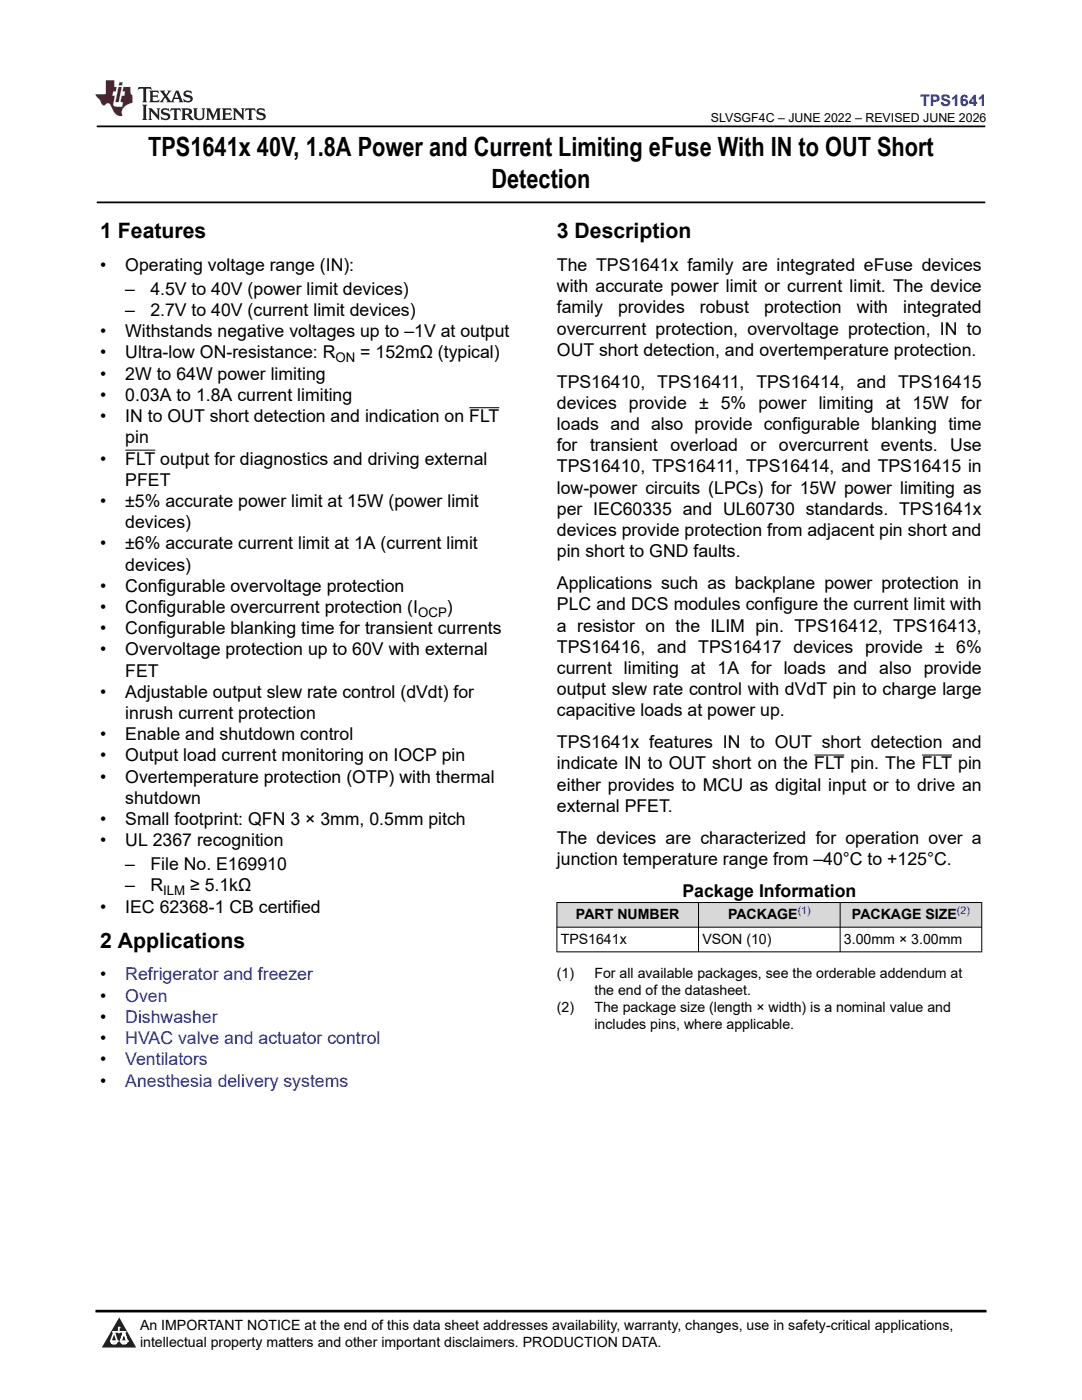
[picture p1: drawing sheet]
<svg xmlns="http://www.w3.org/2000/svg" width="216mm" height="279mm" viewBox="0 0 216 279" stroke-linecap="round" stroke-linejoin="round" font-family="sans-serif">
<defs><g id="words">
<g font-size="5.3">
<text x="29.6" y="31.2">TPS1641x 40V, 1.8A Power and Current Limiting eFuse With IN to OUT Short</text>
<text x="98.1" y="37.5">Detection</text>
</g>
<g font-size="4.2">
<text x="20" y="47.5">1 Features</text>
<text x="111.1" y="47.5">3 Description</text>
<text x="20" y="189.1">2 Applications</text>
</g>
<g font-size="3.5">
<text x="20" y="54.1">•</text>
<text x="25" y="54.1">Operating voltage range (IN):</text>
<text x="25" y="58.8">–</text>
<text x="30" y="58.8">4.5V to 40V (power limit devices)</text>
<text x="111.1" y="54.1">The TPS1641x family are integrated eFuse devices</text>
<text x="111.1" y="58.3">with accurate power limit or current limit. The device</text>
<text x="25" y="63.1">–</text>
<text x="30" y="63.1">2.7V to 40V (current limit devices)</text>
<text x="111.1" y="62.5">family</text>
<text x="123.3" y="62.5">provides</text>
<text x="139.7" y="62.5">robust</text>
<text x="152.5" y="62.5">protection</text>
<text x="170.9" y="62.5">with</text>
<text x="180.2" y="62.5">integrated</text>
<text x="20" y="67.3">•</text>
<text x="20" y="71.5">•</text>
<text x="25" y="67.3">Withstands negative voltages up to –1V at output</text>
<text x="25" y="71.5">Ultra-low ON-resistance: R</text>
<text x="71.9" y="71.5">= 152mΩ (typical)</text>
<text x="111.1" y="66.8">overcurrent protection, overvoltage protection, IN to</text>
<text x="111.1" y="71">OUT short detection, and overtemperature protection.</text>
<text x="20" y="75.8">•</text>
<text x="25" y="75.8">2W to 64W power limiting</text>
<text x="111.1" y="77.4">TPS16410, TPS16411, TPS16414, and TPS16415</text>
<text x="20" y="80">•</text>
<text x="25" y="80">0.03A to 1.8A current limiting</text>
<text x="111.1" y="81.6">devices provide ± 5% power limiting at 15W for</text>
<text x="20" y="84.2">•</text>
<text x="25" y="88.5">pin</text>
<text x="25" y="84.2">IN to OUT short detection and indication on FLT</text>
<text x="111.1" y="85.8">loads and also provide configurable blanking time</text>
<text x="20" y="92.7">•</text>
<text x="25" y="92.7">FLT output for diagnostics and driving external</text>
<text x="111.1" y="90.1">for transient</text>
<text x="111.1" y="94.3">TPS16410, TPS16411, TPS16414, and TPS16415 in</text>
<text x="133.8" y="90.1">overload</text>
<text x="149.8" y="90.1">or overcurrent</text>
<text x="175.7" y="90.1">events.</text>
<text x="189.6" y="90.1">Use</text>
<text x="20" y="101.2">•</text>
<text x="25" y="96.9">PFET</text>
<text x="25" y="101.2">±5% accurate power limit at 15W (power limit</text>
<text x="111.1" y="98.5">low-power circuits (LPCs) for 15W power limiting as</text>
<text x="25" y="105.4">devices)</text>
<text x="111.1" y="107">devices provide protection from adjacent pin short and</text>
<text x="111.1" y="102.8">per IEC60335 and UL60730 standards. TPS1641x</text>
<text x="20" y="109.6">•</text>
<text x="25" y="109.6">±6% accurate current limit at 1A (current limit</text>
<text x="25" y="113.9">devices)</text>
<text x="111.1" y="111.2">pin short to GND faults.</text>
<text x="20" y="118.1">•</text>
<text x="25" y="118.1">Configurable overvoltage protection</text>
<text x="111.1" y="117.6">Applications such as backplane power protection in</text>
<text x="20" y="122.3">•</text>
<text x="25" y="122.3">Configurable overcurrent protection (I</text>
<text x="89.2" y="122.3">)</text>
<text x="111.1" y="121.8">PLC and DCS modules configure the current limit with</text>
<text x="20" y="126.6">•</text>
<text x="20" y="130.8">•</text>
<text x="25" y="126.6">Configurable blanking time for transient currents</text>
<text x="25" y="130.8">Overvoltage protection up to 60V with external</text>
<text x="111.1" y="126">a resistor on the ILIM pin. TPS16412, TPS16413,</text>
<text x="111.1" y="130.3">TPS16416, and TPS16417 devices provide ± 6%</text>
<text x="25" y="135">FET</text>
<text x="111.1" y="134.5">current limiting at 1A for loads and also provide</text>
<text x="20" y="139.3">•</text>
<text x="25" y="139.3">Adjustable output slew rate control (dVdt) for</text>
<text x="25" y="143.5">inrush current protection</text>
<text x="111.1" y="138.7">output slew rate control with dVdT pin to charge large</text>
<text x="111.1" y="143">capacitive loads at power up.</text>
<text x="20" y="147.7">•</text>
<text x="25" y="147.7">Enable and shutdown control</text>
<text x="111.1" y="149.3">TPS1641x features IN to OUT short detection and</text>
<text x="20" y="152">•</text>
<text x="25" y="152">Output load current monitoring on IOCP pin</text>
<text x="111.1" y="153.6">indicate IN to OUT short on the FLT pin. The FLT pin</text>
<text x="20" y="156.2">•</text>
<text x="25" y="156.2">Overtemperature protection (OTP) with thermal</text>
<text x="25" y="160.4">shutdown</text>
<text x="111.1" y="157.8">either provides to MCU as digital input or to drive an</text>
<text x="20" y="164.7">•</text>
<text x="25" y="164.7">Small footprint: QFN 3 × 3mm, 0.5mm pitch</text>
<text x="111.1" y="162">external PFET.</text>
<text x="20" y="168.9">•</text>
<text x="25" y="168.9">UL 2367 recognition</text>
<text x="25" y="173.7">–</text>
<text x="30" y="173.7">File No. E169910</text>
<text x="111.1" y="168.4">The devices are characterized for operation over a</text>
<text x="111.1" y="172.6">junction temperature range from –40°C to +125°C.</text>
<text x="25" y="177.9">–</text>
<text x="30" y="177.9">R</text>
<text x="37.9" y="177.9">≥ 5.1kΩ</text>
<text x="136.2" y="179">Package Information</text>
<text x="20" y="182.1">•</text>
<text x="25" y="182.1">IEC 62368-1 CB certified</text>
<text x="20" y="195.7">•</text>
<text x="20" y="199.9">•</text>
<text x="20" y="204.1">•</text>
<text x="20" y="208.4">•</text>
<text x="20" y="212.6">•</text>
<text x="20" y="216.8">•</text>
</g>
<g font-size="3.5" fill="#00f">
<text x="25" y="195.7">Refrigerator and freezer</text>
<text x="25" y="199.9">Oven</text>
<text x="25" y="204.1">Dishwasher</text>
<text x="25" y="208.4">HVAC valve and actuator control</text>
<text x="25" y="212.6">Ventilators</text>
<text x="25" y="216.8">Anesthesia delivery systems</text>
</g>
<text font-size="3.2" fill="#00f" x="183.6" y="21.1">TPS1641</text>
<g font-size="2.8">
<text x="114.9" y="183.4">PART NUMBER</text>
<text x="145.3" y="183.4">PACKAGE</text>
<text x="170" y="183.4">PACKAGE SIZE</text>
<text x="111.9" y="188.3">TPS1641x</text>
<text x="140.2" y="188.3">VSON (10)</text>
<text x="168.4" y="188.3">3.00mm × 3.00mm</text>
<text x="111.1" y="195.1">(1)</text>
<text x="118.6" y="195.1">For all available packages, see the orderable addendum at</text>
<text x="111.1" y="201.9">(2)</text>
<text x="118.6" y="198.5">the end of the datasheet.</text>
<text x="118.6" y="201.9">The package size (length × width) is a nominal value and</text>
<text x="118.6" y="205.3">includes pins, where applicable.</text>
<text x="27.9" y="265.5">An IMPORTANT NOTICE at the end of this data sheet addresses availability, warranty, changes, use in safety-critical applications,</text>
<text x="27.9" y="268.9">intellectual property matters and other important disclaimers. PRODUCTION DATA.</text>
</g>
<g font-size="2.6">
<text x="66.9" y="72.2">ON</text>
<text x="83.4" y="123">OCP</text>
<text x="32.5" y="178.6">ILM</text>
</g>
<text font-size="2.5" x="141.9" y="24.3">SLVSGF4C – JUNE 2022 – REVISED JUNE 2026</text>
<g font-size="2.1" fill="#00f">
<text x="159.2" y="182.5">(1)</text>
<text x="191" y="182.5">(2)</text>
</g>
</g></defs>
<path d="M19.3 25.2h177.3M19.3 40.4h177.3" fill="none" stroke="#000" stroke-width=".35"/>
<path d="M25 89.8h6M93.6 81.4h6M162.5 150.7h6M184 150.7h6" fill="none" stroke="#000" stroke-width=".2"/>
<g fill="#d8d8d8">
<path d="M111.1 180.1h84.8v4.9h-84.8z" fill-rule="evenodd"/>
<path d="M111.2 180.2h28.1v4.8h-28.1z" fill-rule="evenodd"/>
<path d="M139.4 180.2h28.2v4.8h-28.2z" fill-rule="evenodd"/>
<path d="M167.7 180.2h28.1v4.8h-28.1z" fill-rule="evenodd"/>
</g>
<path d="M111.1 180.1h84.9M111.1 185h84.9M111.1 190h84.9M111.1 180.1v9.9M139.4 180.1v9.9M167.6 180.1v9.9M195.9 180.1v9.9" fill="none" stroke="#000" stroke-width=".2"/>
<path d="M0 0h215.9v23.8h-215.9z" fill-rule="evenodd" fill="#fff"/>
<path d="M27.7 17.4l-.2 .6 .5-.3h.6v.2v2.1l-.2 .4h1l-.2-.4v-2.1v-.2h.5l.5 .3-.1-.6zM29.8 18.1l.2 .4v1.5l-.2 .4h1.9l.1-.6a1.08 1.08 0 0 1-1.3 .2v-.7h.6l.4 .2v-.6l-.4 .2h-.6v-.6l.2-.1a1 1 0 0 1 1 .2l-.1-.5zM31.8 18.1l1 1.1-1 1.2h.9l-.2-.2 .4-.7 .5 .7-.2 .2h1.6l-.2-.2 .1-.4h1l.1 .4-.1 .2h.9l-.2-.3-.8-2h-.5l-1 2.2-.8-1.1 .9-1.1h-.8l.2 .2-.5 .7-.3-.7 .1-.2zM35.2 18.5l.4 1h-.8zM36.8 18.2a.65 .65 0 0 0-.2 .8 .65 .65 0 0 0 .6 .4l.7 .2 .1 .2a.79 .79 0 0 1-.7 .4 .79 .79 0 0 1-.7-.5l.1 .7 .2-.1a.93 .93 0 0 0 1.1 .1 .93 .93 0 0 0 .4-1 1.46 1.46 0 0 0-1.2-.6l-.1-.3a1.09 1.09 0 0 1 1.2 .2l-.2-.6-.1 .1-.6-.2zM28.4 20.9l.2 .4v2.3l-.2 .3h1l-.2-.3v-2.3l.2-.4zM29.6 21.6l.2 .4v1.6l-.2 .3h.8l-.3-.3v-1.4l1.7 1.8v-2l.2-.4h-.8l.2 .2 .1 1.1-1.2-1.3zM32.3 21.8a.65 .65 0 0 0-.2 .7 .65 .65 0 0 0 .7 .4l.6 .2 .1 .2a.79 .79 0 0 1-.7 .4 .79 .79 0 0 1-.7-.5l.1 .7 .2-.1a.93 .93 0 0 0 1.1 .1 .93 .93 0 0 0 .4-.9 1.46 1.46 0 0 0-1.2-.6l-.1-.4a1.09 1.09 0 0 1 1.2 .2l-.2-.6-.1 .1-.6-.1zM34.1 21.6l-.1 .7a.63 .63 0 0 1 .7-.4l.1 1.7-.3 .3h1l-.2-.3v-1.7a.66 .66 0 0 1 .8 .4l-.1-.7zM36.2 21.6l.2 .4v1.6l-.2 .3h.9l-.2-.2v-.7h.5l.1 .2a.79 .79 0 0 0 1.2 .6l-1-.9a.61 .61 0 0 0 .6-.6 .61 .61 0 0 0-.5-.6zM36.9 21.9h.2a.47 .47 0 0 1 .5 .1 .47 .47 0 0 1 .1 .5l-.2 .2h-.6zM38.5 21.6l.2 .2a2.27 2.27 0 0 0 .4 2 1.04 1.04 0 0 0 1.7-.7v-1.3l.2-.2h-.8l.2 .4v1.1a.6 .6 0 0 1-.6 .6 .6 .6 0 0 1-.6-.6v-1.1l.3-.4zM41.1 21.6l.2 .4v1.6l-.2 .3h.7l-.2-.3v-1.5l.9 1.9 .8-1.9v1.5l-.2 .3h1l-.3-.3v-1.6l.3-.4h-.8l-.7 1.5-.7-1.5zM44.3 21.6l.2 .4v1.6l-.2 .3h1.9l.1-.5a1.09 1.09 0 0 1-1.3 .1v-.6h.6l.4 .1v-.6l-.4 .2h-.6v-.6l.2-.1a1.01 1.01 0 0 1 1 .3l-.1-.6zM46.4 21.6l.3 .4v1.6l-.3 .3h.8l-.2-.3v-1.4l1.6 1.8v-2l.2-.4h-.7l.2 .2v1.1l-1.2-1.3zM49 21.6l-.1 .7a.63 .63 0 0 1 .8-.4v1.7l-.3 .3h1l-.2-.3v-1.7a.66 .66 0 0 1 .8 .4l-.1-.7zM51.4 21.8a.65 .65 0 0 0-.2 .7 .65 .65 0 0 0 .6 .4l.6 .2 .2 .2a.79 .79 0 0 1-.8 .4 .79 .79 0 0 1-.6-.5l.1 .7 .2-.1a.93 .93 0 0 0 1 .1 .93 .93 0 0 0 .5-.9 1.46 1.46 0 0 0-1.3-.6l-.1-.4a1.09 1.09 0 0 1 1.3 .2l-.2-.6-.2 .1-.5-.1z" fill="#231f20"/>
<path d="M21.1 16v2.8h-2.1l.1 .3 .9 1a.95 .95 0 0 0 .9 .9 .59 .59 0 0 1 .6-.4 .59 .59 0 0 1 .5 .4l.4 .8a1.59 1.59 0 0 0 2.1 1.3 1.61 1.61 0 0 1 1-2.2l1-.4-.1-1.5a1.59 1.59 0 0 1-.4-1.6h-1.4l-.2 .9h.5l-.1 .8h-.5l-.2 1v.2l.4 .1-.2 .9h-.6a.73 .73 0 0 1-1.1-.7l.3-1.5h-.5l.2-.8h.5l.2-.9h-.5v-1.4zM23.6 17.4l-.6 3h.7l.6-3zM23.8 16.4l-.1 .7h.7l.1-.7z" fill="#ed1c24"/>
<path d="M0 261.4h215.9v18h-215.9z" fill-rule="evenodd" fill="#fff"/>
<path d="M23.8 262.9l3.4 6h-6.9z" fill="#231f20"/>
<path d="M22.1 267.7h1.3l-.4 .5h-.3a.55 .55 0 0 1-.6-.5z" fill-rule="evenodd" fill="#fff"/>
<path d="M22.1 267.7h1.3l-.4 .5h-.3a.55 .55 0 0 1-.6-.5z" fill="none" stroke="#231f20" stroke-width=".34"/>
<path d="M22.1 267.7h1.3l-.4 .5h-.5zM23.7 265.9h.1M23.7 264.9v1z" fill="none" stroke="#fff" stroke-width=".34"/>
<circle cx="23.7" cy="264.9" r=".17" fill="#fff"/>
<path d="M22.6 265.8h.1M22.6 265.8h2.3z" fill="none" stroke="#fff" stroke-width=".34"/>
<circle cx="24.9" cy="265.8" r=".17" fill="#fff"/>
<path d="M24 267.7h.1" fill="none" stroke="#fff" stroke-width=".34"/>
<path d="M24.7 265.8l-.7 1.9z" fill="#fff"/>
<path d="M24.7 265.8l-.7 1.9z" fill="none" stroke="#fff" stroke-width=".34"/>
<path d="M24.7 265.8l.7 1.9z" fill="#fff"/>
<path d="M24.7 265.8l.7 1.9zM25.3 267.7h.1" fill="none" stroke="#fff" stroke-width=".34"/>
<circle cx="22.1" cy="267.7" r=".17" fill="#fff"/>
<path d="M22.8 265.8l-.7 1.9zM22.8 265.8l.6 1.9z" fill="none" stroke="#fff" stroke-width=".34"/>
<circle cx="23.4" cy="267.7" r=".17" fill="#fff"/>
<path d="M24.1 267.7h1.3a.65 .65 0 0 1-.6 .5 .65 .65 0 0 1-.7-.5z" fill-rule="evenodd" fill="#fff"/>
<path d="M24.1 267.7h1.3a.65 .65 0 0 1-.6 .5 .65 .65 0 0 1-.7-.5z" fill="none" stroke="#231f20" stroke-width=".34"/>
<path d="M24 267.7h.1M24.1 267.7h1.3l-.4 .5h-.5z" fill="none" stroke="#fff" stroke-width=".34"/>
<circle cx="25.4" cy="267.7" r=".17" fill="#fff"/>
<path d="M19 261.7h177.8" fill="none" stroke="#000" stroke-width=".53"/>
<use href="#words"/>
</svg>
